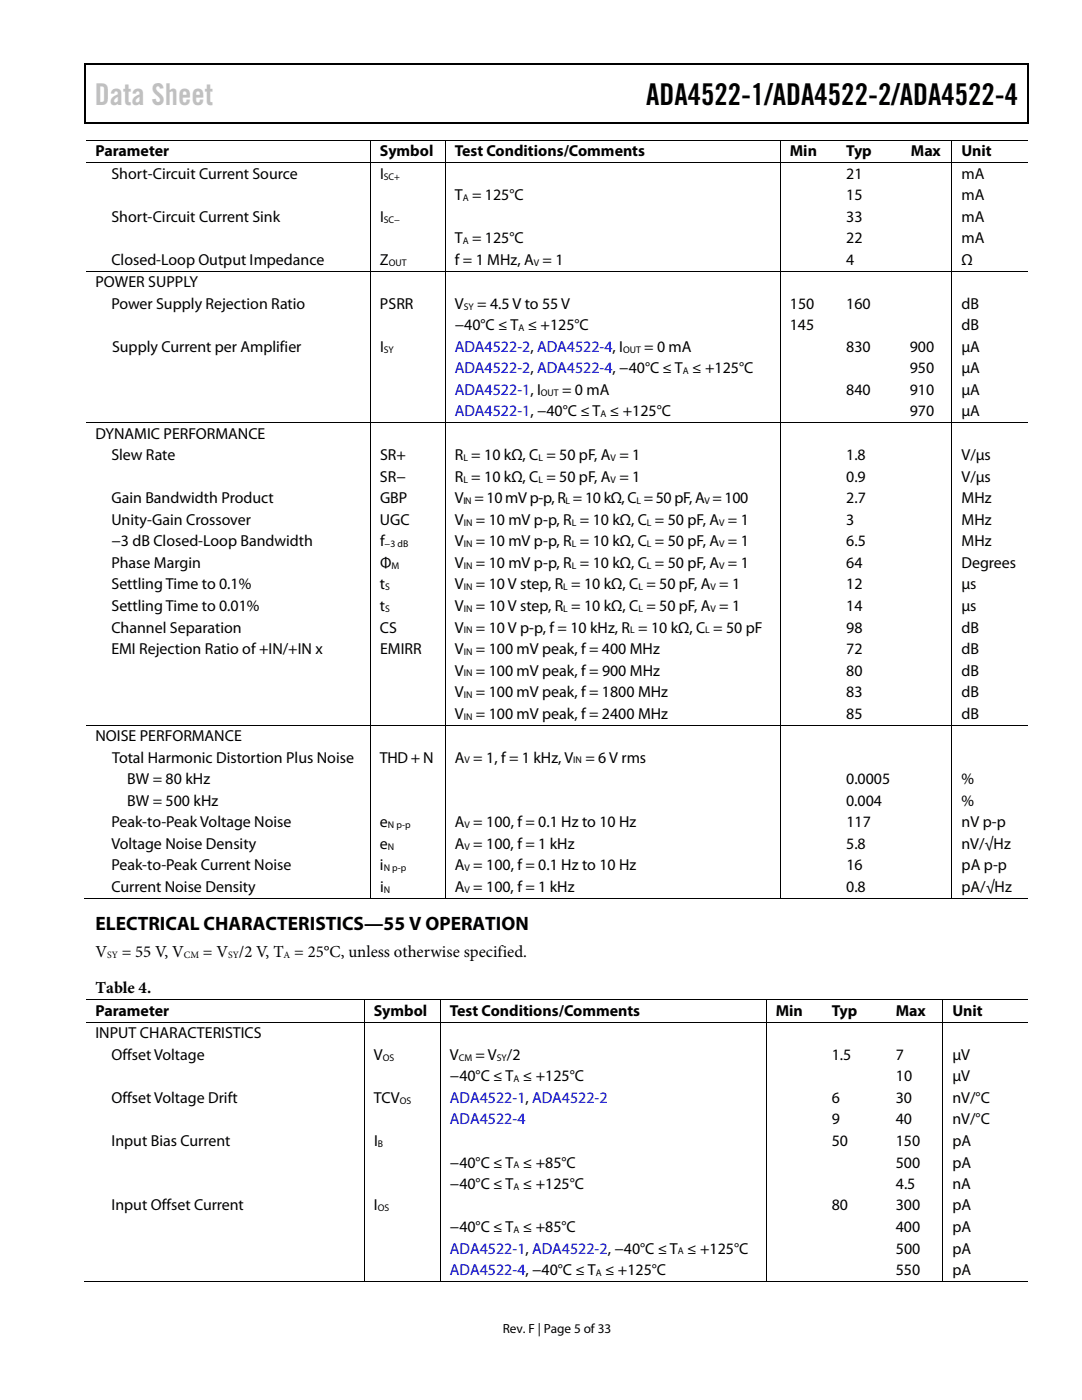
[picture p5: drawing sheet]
<svg xmlns="http://www.w3.org/2000/svg" width="216mm" height="279mm" viewBox="0 0 216 279" stroke-linecap="round" stroke-linejoin="round" font-family="sans-serif">
<defs><g id="words">
<text font-size="6" fill="#c0c0c0" x="18.9" y="21">Data Sheet</text>
<text font-size="6" x="128.9" y="21">ADA4522-1/ADA4522-2/ADA4522-4</text>
<text font-size="3.9" x="19" y="185.6">ELECTRICAL CHARACTERISTICS—55 V OPERATION</text>
<g font-size="3.3">
<text x="19" y="191.1">V</text>
<text x="24.3" y="191.1">= 55 V, V</text>
<text x="40.5" y="191.1">= V /2 V, T = 25°C, unless otherwise specified.</text>
<text x="19" y="198.2">Table 4.</text>
</g>
<g font-size="3.2">
<text x="19" y="31.2">Parameter</text>
<text x="22.2" y="35.7">Short-Circuit Current Source</text>
<text x="75.8" y="31.2">Symbol</text>
<text x="75.8" y="35.7">I</text>
<text x="90.7" y="31.2">Test Conditions/Comments</text>
<text x="157.6" y="31.2">Min</text>
<text x="168.8" y="31.2">Typ</text>
<text x="168.8" y="35.7">21</text>
<text x="181.8" y="31.2">Max</text>
<text x="191.8" y="31.2">Unit</text>
<text x="191.9" y="35.7">mA</text>
<text x="90.7" y="40">T = 125°C</text>
<text x="168.8" y="40">15</text>
<text x="191.9" y="40">mA</text>
<text x="22.2" y="44.3">Short-Circuit Current Sink</text>
<text x="75.8" y="44.3">I</text>
<text x="168.8" y="44.3">33</text>
<text x="191.9" y="44.3">mA</text>
<text x="22.2" y="52.9">Closed-Loop Output Impedance</text>
<text x="75.8" y="52.9">Z</text>
<text x="90.7" y="48.6">T = 125°C</text>
<text x="90.7" y="52.9">f = 1 MHz, A = 1</text>
<text x="168.8" y="48.6">22</text>
<text x="168.9" y="52.9">4</text>
<text x="191.9" y="48.6">mA</text>
<text x="191.9" y="52.9">Ω</text>
<text x="19" y="57.3">POWER SUPPLY</text>
<text x="22.2" y="61.6">Power Supply Rejection Ratio</text>
<text x="75.8" y="61.6">PSRR</text>
<text x="90.7" y="65.9">−40°C ≤ T ≤ +125°C</text>
<text x="90.7" y="61.6">V</text>
<text x="95.2" y="61.6">= 4.5 V to 55 V</text>
<text x="157.6" y="65.9">145</text>
<text x="157.6" y="61.6">150</text>
<text x="168.9" y="61.6">160</text>
<text x="191.9" y="65.9">dB</text>
<text x="191.9" y="61.6">dB</text>
<text x="22.4" y="70.2">Supply Current per Amplifier</text>
<text x="75.8" y="70.2">I</text>
<text x="128.6" y="70.2">= 0 mA</text>
<text x="168.9" y="70.2">830</text>
<text x="181.5" y="70.2">900</text>
<text x="191.9" y="70.2">μA</text>
<text x="181.5" y="74.5">950</text>
<text x="191.9" y="74.5">μA</text>
<text x="112.1" y="78.8">= 0 mA</text>
<text x="168.9" y="78.8">840</text>
<text x="181.5" y="78.8">910</text>
<text x="181.5" y="83.1">970</text>
<text x="191.9" y="78.8">μA</text>
<text x="191.9" y="83.1">μA</text>
<text x="19" y="87.6">DYNAMIC PERFORMANCE</text>
<text x="22.2" y="91.9">Slew Rate</text>
<text x="75.8" y="91.9">SR+</text>
<text x="90.7" y="91.9">R = 10 kΩ, C = 50 pF, A = 1</text>
<text x="168.8" y="91.9">1.8</text>
<text x="191.9" y="91.9">V/μs</text>
<text x="22.2" y="100.5">Gain Bandwidth Product</text>
<text x="75.8" y="96.2">SR−</text>
<text x="75.8" y="100.5">GBP</text>
<text x="90.7" y="96.2">R = 10 kΩ, C = 50 pF, A = 1</text>
<text x="90.8" y="100.5">V = 10 mV p-p, R = 10 kΩ, C = 50 pF, A = 100</text>
<text x="168.8" y="100.5">2.7</text>
<text x="168.8" y="96.2">0.9</text>
<text x="191.9" y="96.2">V/μs</text>
<text x="191.9" y="100.5">MHz</text>
<text x="22.2" y="104.8">Unity-Gain Crossover</text>
<text x="75.8" y="104.8">UGC</text>
<text x="90.7" y="104.8">V</text>
<text x="95" y="104.8">= 10 mV p-p, R = 10 kΩ, C = 50 pF, A = 1</text>
<text x="168.9" y="104.8">3</text>
<text x="191.9" y="104.8">MHz</text>
<text x="22.2" y="109.1">−3 dB Closed-Loop Bandwidth</text>
<text x="22.2" y="113.3">Phase Margin</text>
<text x="75.8" y="113.3">Φ</text>
<text x="75.8" y="109.1">f</text>
<text x="90.7" y="113.3">V</text>
<text x="90.7" y="109.1">V</text>
<text x="95" y="109.1">= 10 mV p-p, R = 10 kΩ, C = 50 pF, A = 1</text>
<text x="95" y="113.3">= 10 mV p-p, R = 10 kΩ, C = 50 pF, A = 1</text>
<text x="168.9" y="113.3">64</text>
<text x="168.9" y="109.1">6.5</text>
<text x="191.9" y="113.3">Degrees</text>
<text x="191.9" y="109.1">MHz</text>
<text x="22.2" y="117.6">Settling Time to 0.1%</text>
<text x="75.8" y="117.6">t</text>
<text x="90.7" y="117.6">V</text>
<text x="95" y="117.6">= 10 V step, R = 10 kΩ, C = 50 pF, A = 1</text>
<text x="168.9" y="117.6">12</text>
<text x="191.9" y="117.6">μs</text>
<text x="22.2" y="121.9">Settling Time to 0.01%</text>
<text x="75.8" y="121.9">t</text>
<text x="90.7" y="121.9">V</text>
<text x="95" y="121.9">= 10 V step, R = 10 kΩ, C = 50 pF, A = 1</text>
<text x="168.9" y="121.9">14</text>
<text x="191.9" y="121.9">μs</text>
<text x="22.2" y="126.2">Channel Separation</text>
<text x="22.2" y="130.5">EMI Rejection Ratio of +IN/+IN x</text>
<text x="75.8" y="126.2">CS</text>
<text x="75.8" y="130.5">EMIRR</text>
<text x="90.7" y="126.2">V</text>
<text x="90.7" y="130.5">V</text>
<text x="95" y="126.2">= 10 V p-p, f = 10 kHz, R = 10 kΩ, C = 50 pF</text>
<text x="95" y="130.5">= 100 mV peak, f = 400 MHz</text>
<text x="168.9" y="130.5">72</text>
<text x="168.9" y="126.2">98</text>
<text x="191.9" y="126.2">dB</text>
<text x="191.9" y="130.5">dB</text>
<text x="90.7" y="134.8">V</text>
<text x="95" y="134.8">= 100 mV peak, f = 900 MHz</text>
<text x="168.9" y="134.8">80</text>
<text x="191.9" y="134.8">dB</text>
<text x="90.7" y="139.1">V</text>
<text x="90.7" y="143.4">V</text>
<text x="95" y="139.1">= 100 mV peak, f = 1800 MHz</text>
<text x="95" y="143.4">= 100 mV peak, f = 2400 MHz</text>
<text x="168.9" y="139.1">83</text>
<text x="168.9" y="143.4">85</text>
<text x="191.9" y="139.1">dB</text>
<text x="191.9" y="143.4">dB</text>
<text x="19" y="147.9">NOISE PERFORMANCE</text>
<text x="22.4" y="152.2">Total Harmonic Distortion Plus Noise</text>
<text x="75.8" y="152.2">THD + N</text>
<text x="90.7" y="152.2">A = 1, f = 1 kHz, V</text>
<text x="116.8" y="152.2">= 6 V rms</text>
<text x="25.4" y="156.5">BW = 80 kHz</text>
<text x="25.4" y="160.8">BW = 500 kHz</text>
<text x="168.8" y="160.8">0.004</text>
<text x="168.8" y="156.5">0.0005</text>
<text x="191.8" y="160.8">%</text>
<text x="191.9" y="156.5">%</text>
<text x="22.2" y="165.1">Peak-to-Peak Voltage Noise</text>
<text x="75.8" y="165.1">e</text>
<text x="90.7" y="165.1">A = 100, f = 0.1 Hz to 10 Hz</text>
<text x="168.9" y="165.1">117</text>
<text x="191.9" y="165.1">nV p-p</text>
<text x="22.2" y="169.4">Voltage Noise Density</text>
<text x="22.2" y="173.7">Peak-to-Peak Current Noise</text>
<text x="75.8" y="169.4">e</text>
<text x="75.8" y="173.7">i</text>
<text x="90.7" y="169.4">A = 100, f = 1 kHz</text>
<text x="90.7" y="173.7">A = 100, f = 0.1 Hz to 10 Hz</text>
<text x="168.8" y="169.4">5.8</text>
<text x="168.9" y="173.7">16</text>
<text x="191.9" y="169.4">nV/√Hz</text>
<text x="191.9" y="173.7">pA p-p</text>
<text x="22.2" y="178">Current Noise Density</text>
<text x="75.8" y="178">i</text>
<text x="90.7" y="178">A = 100, f = 1 kHz</text>
<text x="168.8" y="178">0.8</text>
<text x="191.8" y="178">pA/√Hz</text>
<text x="19" y="202.8">Parameter</text>
<text x="74.6" y="202.8">Symbol</text>
<text x="89.8" y="202.8">Test Conditions/Comments</text>
<text x="154.8" y="202.8">Min</text>
<text x="166" y="202.8">Typ</text>
<text x="178.7" y="202.8">Max</text>
<text x="190" y="202.8">Unit</text>
<text x="19" y="207.2">INPUT CHARACTERISTICS</text>
<text x="22.2" y="211.5">Offset Voltage</text>
<text x="74.6" y="211.5">V</text>
<text x="89.8" y="215.8">−40°C ≤ T ≤ +125°C</text>
<text x="89.8" y="211.5">V</text>
<text x="94.9" y="211.5">= V /2</text>
<text x="166" y="211.5">1.5</text>
<text x="178.8" y="211.5">7</text>
<text x="178.8" y="215.8">10</text>
<text x="190.1" y="211.5">μV</text>
<text x="190.1" y="215.8">μV</text>
<text x="22.2" y="220.1">Offset Voltage Drift</text>
<text x="74.6" y="220.1">TCV</text>
<text x="166" y="220.1">6</text>
<text x="178.8" y="220.1">30</text>
<text x="190.1" y="220.1">nV/°C</text>
<text x="166" y="224.4">9</text>
<text x="178.8" y="224.4">40</text>
<text x="190.1" y="224.4">nV/°C</text>
<text x="22.2" y="228.7">Input Bias Current</text>
<text x="74.6" y="228.7">I</text>
<text x="89.8" y="233">−40°C ≤ T ≤ +85°C</text>
<text x="166" y="228.7">50</text>
<text x="178.8" y="228.7">150</text>
<text x="178.8" y="233">500</text>
<text x="190.1" y="233">pA</text>
<text x="190.1" y="228.7">pA</text>
<text x="89.8" y="237.3">−40°C ≤ T ≤ +125°C</text>
<text x="178.8" y="237.3">4.5</text>
<text x="190.1" y="237.3">nA</text>
<text x="22.2" y="241.6">Input Offset Current</text>
<text x="74.6" y="241.6">I</text>
<text x="89.8" y="245.9">−40°C ≤ T ≤ +85°C</text>
<text x="166" y="241.6">80</text>
<text x="178.7" y="241.6">300</text>
<text x="178.8" y="245.9">400</text>
<text x="190.1" y="245.9">pA</text>
<text x="190.1" y="241.6">pA</text>
<text x="178.8" y="250.2">500</text>
<text x="190.1" y="250.2">pA</text>
<text x="178.8" y="254.5">550</text>
<text x="190" y="254.5">pA</text>
</g>
<g font-size="3.2" fill="#00f">
<text x="90.7" y="70.2">ADA4522-2, ADA4522-4, I</text>
<text x="90.7" y="74.5">ADA4522-2, ADA4522-4, −40°C ≤ T ≤ +125°C</text>
<text x="90.7" y="78.8">ADA4522-1, I</text>
<text x="90.7" y="83.1">ADA4522-1, −40°C ≤ T ≤ +125°C</text>
<text x="89.8" y="220.1">ADA4522-1, ADA4522-2</text>
<text x="89.8" y="224.4">ADA4522-4</text>
<text x="89.8" y="250.2">ADA4522-1, ADA4522-2, −40°C ≤ T ≤ +125°C</text>
<text x="89.8" y="254.5">ADA4522-4, −40°C ≤ T ≤ +125°C</text>
</g>
<text font-size="2.6" x="100.3" y="266">Rev. F | Page 5 of 33</text>
<g font-size="1.9">
<text x="76.6" y="35.8">SC+</text>
<text x="92.3" y="40.1">A</text>
<text x="76.6" y="44.4">SC−</text>
<text x="77.6" y="53">OUT</text>
<text x="92.3" y="48.7">A</text>
<text x="106.5" y="53">V</text>
<text x="92.5" y="61.8">SY</text>
<text x="76.6" y="70.4">SY</text>
<text x="103.4" y="66.1">A</text>
<text x="124.3" y="70.4">OUT</text>
<text x="136.2" y="74.7">A</text>
<text x="107.9" y="79">OUT</text>
<text x="119.8" y="83.3">A</text>
<text x="92.5" y="92">L</text>
<text x="107.4" y="92">L</text>
<text x="121.8" y="92">V</text>
<text x="92.5" y="96.3">L</text>
<text x="92.5" y="100.6">IN</text>
<text x="107.4" y="96.3">L</text>
<text x="112.9" y="100.6">L</text>
<text x="121.8" y="96.3">V</text>
<text x="127" y="100.6">L</text>
<text x="140.6" y="100.6">V</text>
<text x="92.5" y="104.9">IN</text>
<text x="114.1" y="104.9">L</text>
<text x="129.1" y="104.9">L</text>
<text x="143.5" y="104.9">V</text>
<text x="76.8" y="109.2">−3 dB</text>
<text x="78.1" y="113.5">M</text>
<text x="92.5" y="109.2">IN</text>
<text x="92.5" y="113.5">IN</text>
<text x="114.1" y="109.2">L</text>
<text x="114.1" y="113.5">L</text>
<text x="129.1" y="109.2">L</text>
<text x="129.1" y="113.5">L</text>
<text x="143.5" y="109.2">V</text>
<text x="143.5" y="113.5">V</text>
<text x="76.9" y="117.8">S</text>
<text x="92.5" y="117.8">IN</text>
<text x="112.4" y="117.8">L</text>
<text x="127.4" y="117.8">L</text>
<text x="141.8" y="117.8">V</text>
<text x="76.9" y="122.1">S</text>
<text x="92.5" y="122.1">IN</text>
<text x="112.4" y="122.1">L</text>
<text x="127.4" y="122.1">L</text>
<text x="141.8" y="122.1">V</text>
<text x="92.5" y="126.4">IN</text>
<text x="92.5" y="130.7">IN</text>
<text x="125.8" y="126.4">L</text>
<text x="140.7" y="126.4">L</text>
<text x="92.5" y="135">IN</text>
<text x="92.5" y="139.3">IN</text>
<text x="92.5" y="143.6">IN</text>
<text x="92.7" y="152.4">V</text>
<text x="114.4" y="152.4">IN</text>
<text x="77.4" y="165.2">N p-p</text>
<text x="92.7" y="165.2">V</text>
<text x="76.6" y="173.8">N p-p</text>
<text x="77.4" y="169.5">N</text>
<text x="92.7" y="169.5">V</text>
<text x="92.7" y="173.8">V</text>
<text x="76.6" y="178.1">N</text>
<text x="92.7" y="178.1">V</text>
<text x="21.4" y="191.2">SY</text>
<text x="36.7" y="191.2">CM</text>
<text x="45.6" y="191.2">SY</text>
<text x="56.6" y="191.2">A</text>
<text x="76.4" y="211.7">OS</text>
<text x="91.5" y="211.7">CM</text>
<text x="99.1" y="211.7">SY</text>
<text x="102.5" y="216">A</text>
<text x="79.8" y="220.3">OS</text>
<text x="75.4" y="228.9">B</text>
<text x="102.5" y="233.2">A</text>
<text x="102.5" y="237.5">A</text>
<text x="75.4" y="241.7">OS</text>
<text x="102.5" y="246">A</text>
<text x="135.3" y="250.3">A</text>
<text x="118.9" y="254.6">A</text>
</g>
</g></defs>
<path d="M16.9 12.7h.2v1h-.2zM205.1 12.7h.2v1h-.2zM205.1 12.7h.2v.3h-.2zM82.3 24.4h.2v.3h-.2zM205.1 24.4h.2v.3h-.2z" fill="#000"/>
<path d="M16.9 12.8h188.2M17 13.7v11M205.2 13.7v11M205.1 24.5h-188.2" fill="none" stroke="#000" stroke-width=".25"/>
<g fill="none" stroke="#000" stroke-width=".2">
<path d="M17.1 27.9h188M17.1 32.5h188M73.9 28v4.4M73.9 32.6v21.4M88.8 28v4.4M88.8 32.6v21.4M155.7 28v4.4M155.7 32.6v21.4M189.9 28v4.4M189.9 32.6v21.4M17.1 54.1h188M73.9 54.2v30.1"/>
<path d="M88.8 54.2v30.1M155.7 54.2v30.1M189.9 54.2v30.1M17.1 84.4h188M73.9 84.5v60.1M88.8 84.5v60.1M155.7 84.5v60.1M189.9 84.5v60.1M17.1 144.7h188M73.9 144.8v34.5M88.8 144.8v34.5M155.7 144.8v34.5"/>
<path d="M189.9 144.8v34.5M16.9 179.3h57M74 179.3h14.8M88.9 179.3h66.7M155.8 179.3h34.1M190 179.3h15.1M17.1 199.5h188M72.7 199.6v4.3M87.9 199.6v4.3M152.9 199.6v4.3M188.2 199.6v4.3M17.1 204h188"/>
<path d="M72.7 204.1v51.7M87.9 204.1v51.7M152.9 204.1v51.7M188.2 204.1v51.7M16.9 255.8h55.7M72.8 255.8h15M87.9 255.8h64.9M153 255.8h35.1M188.2 255.8h16.9"/>
</g>
<use href="#words"/>
</svg>
